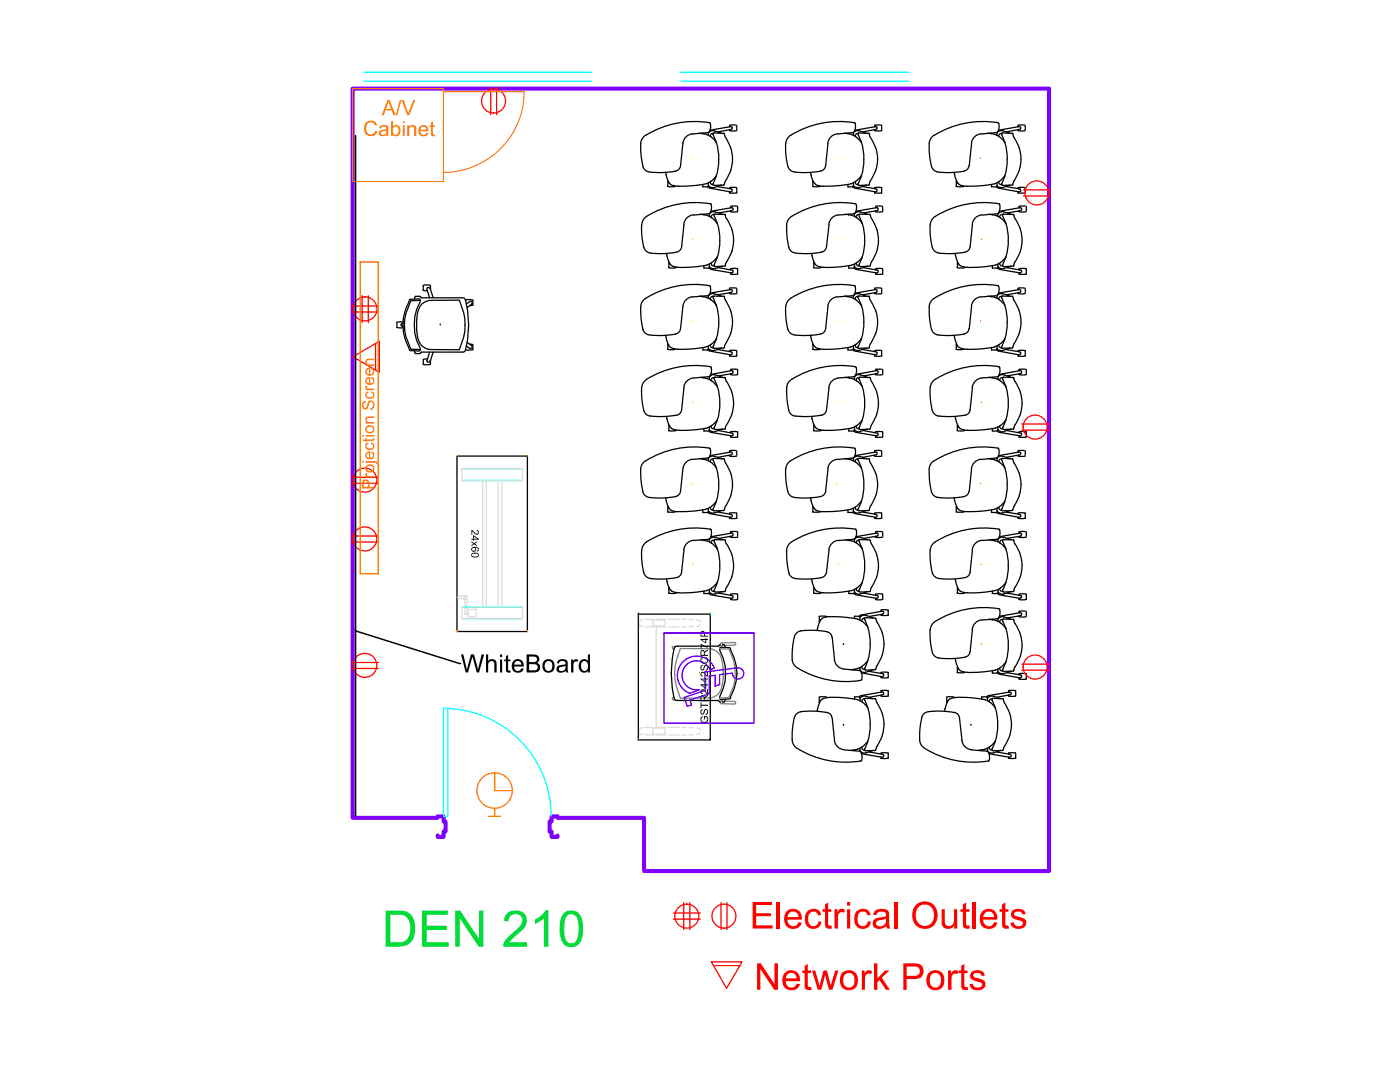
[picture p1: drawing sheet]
<svg xmlns="http://www.w3.org/2000/svg" width="279mm" height="216mm" viewBox="0 0 279 216" stroke-linecap="round" stroke-linejoin="round" font-family="sans-serif">
<!-- layer: _DOOR_WIND -->
<path d="M72.6 16.2h45.5M135.9 16.2h45.5M88.5 141.3a21.5 21.5 0 0 1 21.5 21.6M88.5 141.3v21.6h.9v-21.5" fill="none" stroke="#0ff" stroke-width=".25"/>
<!-- layer: _WALLS -->
<path d="M87.3 166.7v.3h1.2v-1.1h.4v-2h-.4v-1h-1.2v.3h-16.9v-145.5h139v156.1h-80.9v-10.6h-17.2v-.3h-1.2v1h-.4v2h.4v1.1h1.2v-.3" fill="none" stroke="#7f00ff" stroke-width=".8"/>
<!-- layer: AFUCH-P -->
<g fill="none" stroke="#000" stroke-width=".25">
<path d="M128.3 33.2a1.5 1.5 0 0 0 1.3 1.1M132.9 34.4v.5M133 34.9l.5 1.6M133.3 36.2l-.1 1M133.3 37.2h1.4M133.4 36.2h-.1M133.5 36.5l.3 .3M133.8 36.8l.7 .3h.8M134.7 37.2h-.1M134.7 37.1v.1M138.2 26.7a2.1 2.1 0 0 0-1.9 1.9l-.5 4.5a1.48 1.48 0 0 1-1.7 1.2l-2.2 .1-2.3-.1M139.6 26.6a3.7 3.7 0 0 1 3.8 4v1.1"/>
<path d="M140.3 26.6v.1M141.2 37.3l.4 .2 4.3 .8M141.4 36.5v.8h-1.1v-.5M141.4 26.4v.6M141.4 26.4l-3.2 .3M141.4 26.5a1.42 1.42 0 0 1 1.9-.2l.7 .3M141.6 24.5l.1 .1M141.6 24.5a18.5 18.5 0 0 0-13.1 2.7 2.92 2.92 0 0 0-.6 2.8l.4 3.2M141.7 24.6l.1 1.1a.71 .71 0 0 1-.5 .7M141.7 36.3l.2 .4 .5 .1M142.3 36.6l.2 .4M142.3 26.9l.7 1.5"/>
<path d="M142.4 26.6l-.5 .2-.2 .4M142.5 26.5l-.2 .4M142.6 26.5l1.8 .1 .2 .2M143 35.1l-.7 1.5M143.3 37.2l2.7 .5M143.4 31.8v.5a4.3 4.3 0 0 1-1.5 3.9l-.2 .1a11.4 11.4 0 0 1-5 .8h-1.4M144 36.9l-1.1 .4a1.21 1.21 0 0 1-1.5-.3M144.5 36.9l-1.9 .1M144.6 26.8l.2 .7M144.8 36.1l-.4 .8M144.8 27.4a7.4 7.4 0 0 1 1 6.5M145.6 38.5h.1"/>
<path d="M145.6 25.9v.2M145.6 38.3v.2M145.6 37.5v.2M145.6 38.5h1.4M145.6 37.4l1.4 .1M145.6 26.1h1.4M145.9 34l-1.1 2.1M146 37.7l.1 .3-.2 .3M146 25.8l.1-.3-.2-.2-4.2 .7M146 25.8l-2.7 .5M147 25h-1.4v.3M147 25v1.1"/>
<path d="M147 37.5v1M161.8 34.4l.3 1.3 .4 .8M162.2 37.2h1.4M162.2 36.2h.1M162.3 36.2l-.1 1M162.5 36.5l.3 .3M162.7 36.8l.7 .3h.8M163.6 37.2h.1M163.6 37.1v.1M164.8 33.1a1.47 1.47 0 0 1-1.8 1.2l-3 .1a3.1 3.1 0 0 1-2.4-.6l-.4-.6M165.2 28.6l-.4 4.5M167.1 26.7a2.1 2.1 0 0 0-1.9 1.9"/>
<path d="M168.5 26.6a4 4 0 0 1 3.4 1.8M169.2 26.6v.1M170.2 37.3l.4 .2M170.3 26.5a1.42 1.42 0 0 1 1.9-.2l.7 .3M170.3 36.5v.8h-1.1v-.5M170.3 26.4v.6M170.5 24.5a18.4 18.4 0 0 0-13 2.7l-.3 .3a7.5 7.5 0 0 0-.1 5l.1 .7M170.5 24.5l.2 .1M170.6 37.5l4.2 .8M170.7 24.6v1.1l-.3 .7-3.3 .3M170.7 36.3l.1 .4 .5 .1M171.2 36.6l.2 .4"/>
<path d="M171.3 26.6l-.5 .2-.1 .4M171.3 26.9l.9 2.6 .2 2.2M171.4 26.5l-.2 .4M171.5 26.5l1.9 .1M171.9 35.1a4 4 0 0 1-3.5 1.8l-4.2 .2M171.9 35.1l-.6 1.5M172.2 37.2l2.7 .5 .2 .3-.3 .3M172.4 31.8l-.1 1.7-.4 1.6M172.9 36.9l-1.1 .4a1.21 1.21 0 0 1-1.5-.3M173.4 26.6l.1 .2M173.4 36.9l-1.9 .1M173.5 26.8l.1 .4a7.3 7.3 0 0 1 1.2 6.7"/>
<path d="M173.5 36.7l-.1 .2M174.6 26v.1M174.6 38.3v.2h1.3M174.6 25.9v.2M174.6 37.5v.2M174.6 37.5h.1M174.6 37.4h1.3l.1 1.1M174.6 26.1h1.3M174.8 25.3l.3 .2-.2 .3-2.7 .5M174.8 34l-1.3 2.7M174.8 25.3l-4.1 .7M175.9 25h-1.3v.3"/>
<path d="M176 25v1.1M190.4 34.4l.1 .5M190.5 34.9l.6 1.6M190.9 36.2l-.1 1M190.9 36.2h.1M191.1 36.5l.3 .3M191.4 36.8l.7 .3h.8M192.2 37.2h-1.3M192.3 37.1v.1M193.4 33.1a1.21 1.21 0 0 1-1 1M195.8 26.7a2.1 2.1 0 0 0-1.9 1.9l-.5 4.5M197.2 26.6l1.3 .2"/>
<path d="M197.9 26.6v.1M198.5 26.8a3.5 3.5 0 0 1 2.4 3.3l.1 1.6M198.5 36.7a25.5 25.5 0 0 1-5.6 .4M198.8 37.3l.4 .2 4.2 .8M198.9 26.4l-3.1 .3M198.9 26.5a1.42 1.42 0 0 1 2-.2l.7 .3M199 36.5v.8h-1.1v-.5M199 26.4v.6M199.1 24.5l.2 .1M199.1 24.5a18.5 18.5 0 0 0-13 2.7 2.92 2.92 0 0 0-.7 2.8l.3 2.5a1.87 1.87 0 0 0 2.2 1.9h2.3l2.2-.3M199.3 24.6l.1 1.1a.71 .71 0 0 1-.5 .7M199.3 36.3l.2 .4 .5 .1"/>
<path d="M199.9 36.6l.2 .4M200 26.6l-.5 .2-.2 .4M200 26.9l.5 1.5M200.1 26.5l-.2 .4M200.1 26.5l1.9 .1 .2 .2M200.5 35.1l-.5 1.5M200.8 37.2l2.8 .5M201 31.8v.5a4.3 4.3 0 0 1-1.5 3.9l-1 .5M201.6 36.9l-1.1 .4a1.21 1.21 0 0 1-1.6-.3M202 36.9l-1.9 .1M202.1 26.8l.1 .2a8 8 0 0 1 1.2 6.9M203.2 38.5h1.3"/>
<path d="M203.2 37.4h1.4v1.1M203.2 26.1h1.3M203.2 38.3v.2M203.2 25v.3M203.2 25.9v.2M203.2 37.5v.2M203.2 26v.1M203.2 37.5h.1M203.4 34l-1.4 2.9M203.5 37.7l.2 .3-.3 .3M203.5 25.8l.2-.3-.3-.2-4.1 .7M203.6 25.8l-2.8 .5"/>
<path d="M204.5 25h-1.3M204.6 38.5h.1M204.6 25v1.1M81.8 59.7h2v.6a9.7 9.7 0 0 0 0 9.1v.6h-2a10.1 10.1 0 0 1 0-10.3zM82.7 59.7l.2-.6h.8l.4 .3 8.5 .1a10.7 10.7 0 0 1 .9 5.3 10.7 10.7 0 0 1-.9 5.4l-8.5 .1-.4 .3h-.8l-.2-.6M83.9 59.9l-1.9 .1a11 11 0 0 0-1.3 4.8l.3 2.5 1 2.4 1.9 .1M84.5 56.9h1.4M84.5 57.9l.8 .1M84.5 57v1M85.2 57.8l.5 1.6M85.8 57.6a.32 .32 0 0 0-.4-.2 .32 .32 0 0 0-.2 .4M85.9 57.6l.6 1.8"/>
<path d="M85.9 57v.8M92.9 59.9h1.4M92.9 59.9v.1M94.4 59.9v1M128 44.9l.1 2.6 .4 1.9M128.5 49.3a1.78 1.78 0 0 0 2 1.3h2.3l2.2-.3M129.1 43.2a2.1 2.1 0 0 0-1 1.7M133 50.6l.1 .5M133.1 51.1l.6 1.6M133.5 53.4h.1M133.5 52.4h-.1M133.5 53.4h1.3"/>
<path d="M133.5 52.4h.1M133.5 52.4v1M133.7 52.7l.3 .3a9.5 9.5 0 0 0 5 .2l2.1-.3M134.9 53.4h.1M134.9 53.3v.1M136.5 44.8l-.5 4.4a1.21 1.21 0 0 1-1 1.1M138.2 59.2a2.1 2.1 0 0 0-1.9 1.9M138.4 42.9a2.1 2.1 0 0 0-1.9 1.8M139.6 59.1a3.8 3.8 0 0 1 3.8 4 9.4 9.4 0 0 1-.7 4.8l-.8 .8M139.8 42.7l1.3 .3M140.3 59.1v.2M140.5 42.7v.2"/>
<path d="M141.1 43a3.7 3.7 0 0 1 2.5 3.8v1.1M141.4 53.4l.4 .3M141.5 58.8l-.2 .2 .1 .5M141.5 58.9l.3-1.1-.1-.7a17.3 17.3 0 0 0-11.9 1.9 2.61 2.61 0 0 0-1.9 2.9l.1 1.9 .3 1.9M141.5 42.7l-3.1 .2M141.5 53.2a1.12 1.12 0 0 0 1.2 .4M141.6 52.7v.8h-1.1v-.5M141.6 42.7v.5M141.7 40.7a18.5 18.5 0 0 0-12.7 2.5M141.8 40.6l.1 .2M141.8 53.7l4.3 .8M141.9 40.8l.1 1.1-.5 .7"/>
<path d="M141.9 52.5l.2 .4 .4 .2M142.3 59.5l.7 1.4M142.4 59.1l-.5 .2-.2 .4M142.5 59l-.2 .4M142.5 42.8l-.4 .1-.2 .5M142.6 59.1h1.9M142.7 42.3l1.5 .5M142.7 42.7l-.2 .4 .7 1.5M142.7 42.7l2 .1M142.7 42.3a1.12 1.12 0 0 0-1.2 .4M143.2 51.3l-.7 1.5 .2 .4M143.4 53.4l2.7 .5"/>
<path d="M143.6 47.9a5.8 5.8 0 0 1-1 4l-.8 .6-.7 .4M144 59.1l-1.1-.4a1.2 1.2 0 0 0-1.5 .3l-3.2 .3M144.2 53.1l-1.5 .5M144.4 59.1l.4 .9M144.6 42.8l.2 .2M144.7 53.1l-2 .1M144.7 43l.3 .6M144.8 52.9l-.2 .2M144.8 60a7.4 7.4 0 0 1 1 6.5M145 52.2l-.3 .7M145 43.6l1.1 2.1M145.6 58.4v.2h.4h1"/>
<path d="M145.6 57.6v.2M145.8 53.6l.7-.1 .7 .1v1.1M145.8 42.2h.1M145.8 54.4v.3h.4h1M145.8 42.1v.1M145.8 53.7v.1M146 58.3l.1-.3-.2-.2-4.2 .7M146 58.4l-2.7 .4M146 41.4l.3 .3-.2 .3M146 45.7l.4 2.2M146.1 41.4l-4.2 .7M146.1 50.1l-1.1 2.1"/>
<path d="M146.1 53.9l.2 .3-.3 .2M146.1 42l-2.7 .5M146.4 47.9l-.4 2.2M147 57.5h-1.4M147 57.6v1M147.2 41.2h-1.4v.3M147.2 54.6v.1M147.2 41.2v1h-1.4M157.4 49.3a1.79 1.79 0 0 0 2.1 1.3h2.2l2.3-.3M158 43.2a2.27 2.27 0 0 0-1 2.3l.1 2 .3 1.9M162 50.6l.1 .5M162.1 51.1l.1 .4a1.92 1.92 0 0 0 2.2 1.8 22.7 22.7 0 0 0 5.6-.4"/>
<path d="M162.4 53.4h.1M162.4 52.4v1h1.4M162.4 52.4h.1M163.8 53.4h.1M163.8 53.3v.1M167.1 59.2a2.1 2.1 0 0 0-1.9 1.9M167.3 42.9a2.1 2.1 0 0 0-1.9 1.8l-.5 4.6a1.23 1.23 0 0 1-.9 1M168.5 59.1a4 4 0 0 1 3.4 1.8M168.7 42.7l1.3 .3M169.2 59.1v.2M169.4 42.7v.2M170 43a3.8 3.8 0 0 1 2.1 1.6"/>
<path d="M170.3 59v.5M170.4 53.4l.4 .3M170.5 58.8l-.2 .2M170.5 42.7l-3.2 .2M170.5 52.7v.8h-1.1v-.5M170.5 42.7v.5M170.7 57.1v.7l-.3 1.1M170.7 40.6a1.49 1.49 0 0 1-.3 2M170.7 40.7a18.5 18.5 0 0 0-12.7 2.5M170.7 57.1a17.4 17.4 0 0 0-13.2 2.7l-.3 .3a7.5 7.5 0 0 0-.1 5l.1 .6M170.8 53.7l4.2 .8M170.9 52.5l.1 .4 .5 .2"/>
<path d="M171.3 59.1l-.5 .2-.1 .4M171.3 59.5l.6 1.4M171.4 59l-.2 .4M171.4 52.8l.2 .4M171.5 43.1l.6 1.5M171.5 59.1h1.9M171.5 42.8l-.5 .1-.1 .5M171.6 42.7l-.2 .4M171.7 42.3l1.4 .5M171.7 42.7l1.9 .1 .1 .2M171.7 42.3a1.12 1.12 0 0 0-1.2 .4M172.1 44.6l.4 1.6 .1 1.7"/>
<path d="M172.1 51.3a3.8 3.8 0 0 1-2.1 1.6M172.1 51.3l-.6 1.5M172.4 53.4l2.7 .5M172.6 47.9l-.1 1.7-.4 1.7M172.9 59.1l-1.1-.4a1.2 1.2 0 0 0-1.5 .3l-3.2 .3M173.1 53.1l-1.1 .4a1.21 1.21 0 0 1-1.5-.3M173.4 59.1l.1 .2M173.5 59.3l.1 .5a7.4 7.4 0 0 1 1.2 6.7M173.6 53.1l-1.9 .1M173.7 43l.2 .6M173.7 52.9l-.1 .2M173.9 43.6a7.4 7.4 0 0 1 1.4 4.3"/>
<path d="M174.6 58.6h.1M174.6 57.6v.2M174.6 58.4v.2M174.6 57.5h.1M174.6 57.5h1.3M174.6 58.6h1.3M174.7 54.7h.1M174.7 42.2h.1M174.7 53.6h.1M174.7 54.7h1.4M174.7 53.6h1.4M174.7 42.2h1.4"/>
<path d="M174.8 41.2v.3M174.8 42.1v.1M174.8 53.7v.1M174.8 54.4v.3M174.8 57.8l.3 .2-.2 .3M174.8 57.8l-4.1 .7M174.9 58.4l-2.7 .4M175.1 53.9l.2 .3-.3 .2M175.1 42l.2-.3-.3-.3-4.2 .7M175.1 42l-2.7 .5M175.3 47.9a9.2 9.2 0 0 1-1.5 4.8l-.1 .2M176 57.6v1"/>
<path d="M176.1 53.6v.1M176.1 41.2h-1.4M176.1 54.6v.1M176.2 41.2v1M176.2 53.7v1M185.6 44.9l.1 2.6 .4 1.9M186.1 49.3a1.78 1.78 0 0 0 2 1.3h2.3l2.2-.3M186.6 43.2a2.1 2.1 0 0 0-1 1.7M190.6 50.6l.1 .5M190.7 51.1l.6 1.6M191 53.4h.1M191.1 52.4h.1"/>
<path d="M191.1 52.4v1M192.5 53.4h-.1M192.5 53.3l-.4 .2-1-.1M194.1 44.8l-.5 4.4a1.21 1.21 0 0 1-1 1.1M195.8 59.2a2.1 2.1 0 0 0-1.9 1.9M195.9 42.9a2.1 2.1 0 0 0-1.9 1.8M196 42.9l3.2-.2v.5M197.2 59.1l1.3 .2M197.4 42.7a3.7 3.7 0 0 1 3.8 4.1v1.1M197.9 59.1v.2M198 42.7v.2M198.5 59.3a3.5 3.5 0 0 1 2.4 3.3 9.7 9.7 0 0 1-.6 5.3l-.8 .8"/>
<path d="M199 59v.5M199 53.4l.4 .3M199.1 58.8l-.2 .2M199.1 58.9l.3-1.1-.1-.7a17.3 17.3 0 0 0-11.9 1.9 2.61 2.61 0 0 0-2 2.9 9.7 9.7 0 0 0 .8 4.4l1 .5M199.2 52.7v.8h-1.2v-.5M199.3 40.6l.2 .2M199.3 40.7a18.5 18.5 0 0 0-12.6 2.5M199.4 53.7l4.2 .8M199.5 40.8v1.1l-.4 .7M199.5 52.5l.2 .4 .4 .2M200 59.1l-.5 .2-.2 .4M200 59.5l.5 1.4"/>
<path d="M200.1 59l-.2 .4M200.1 42.8l-.4 .1-.2 .5M200.1 59.1h1.9M200.3 42.7l-.2 .4 .7 1.5M200.3 42.7l1.9 .1 .2 .2M200.3 42.3l1.5 .5M200.3 42.3a1.12 1.12 0 0 0-1.1 .4M200.8 51.3l-.7 1.5 .1 .3h2M201 53.4l2.8 .5M201.2 47.9v.6a4.4 4.4 0 0 1-1.5 3.9l-.3 .1a11.4 11.4 0 0 1-4.9 .9l-2.2-.1-.7-.3-.3-.3M201.6 59.1l-1.1-.4a1.2 1.2 0 0 0-1.6 .3l-3.1 .3M201.8 53.1l-1.1 .4a1.21 1.21 0 0 1-1.5-.3"/>
<path d="M202 59.1l.2 .4a8 8 0 0 1 1.2 7M202.3 43l.2 .6M202.4 52.9l-.2 .2M202.5 52.2l-.2 .7M202.6 43.6l1 2.1M203.2 58.6h1.3M203.2 57.6v.2M203.2 58.4v.2M203.2 58.6h.1M203.4 53.6l.7-.1 .7 .2M203.4 42.2h.1M203.4 54.4v.3h.3l1.1-.1"/>
<path d="M203.4 42.1v.1M203.4 53.7v.1M203.4 42.2h1.4M203.5 58.3l.2-.3-.3-.2-4.1 .7M203.6 58.4l-2.8 .4M203.6 45.7l.4 2.2M203.6 50.1l-1 2.1M203.7 53.9l.2 .3-.3 .2M203.7 42l.2-.3-.3-.3-4.1 .7M203.8 42l-2.8 .5M204 47.9l-.4 2.2M204.5 57.5h-1.3"/>
<path d="M204.6 57.6v1M204.8 41.2h-1.4v.3M204.8 41.2v1M204.8 53.7v1M80.3 64.5a.32 .32 0 0 0-.3 .3 .32 .32 0 0 0 .3 .3M80.4 65.2h.1M80.4 64.5h.1M80.4 64.2l-1.2 .1v1l1.2 .1M84.3 60.6l1.2-.6 6.2-.1a11.3 11.3 0 0 1 0 9.9h-5.5a2.75 2.75 0 0 1-2.9-2.5 10.5 10.5 0 0 1 .5-6.2zM84.5 71.7v1h1.4M85.3 71.6l-.8 .1M85.7 70.3l-.5 1.6a.32 .32 0 0 0 .2 .4 .32 .32 0 0 0 .4-.2"/>
<path d="M85.9 71.9v.8M86.5 70.3l-.6 1.8M87.9 64.8h.1M92.9 69.8h1.4M92.9 69.7v.1M93.1 60.6l.6-.4a.32 .32 0 0 1 .5 0 .32 .32 0 0 1-.1 .5l-.9 .7M93.1 69l.6 .5M93.2 68.3l.9 .7M93.7 68.7h.6M94.1 69a.32 .32 0 0 1 .1 .4 .32 .32 0 0 1-.5 .1M94.3 60.9l-.6 .1M94.4 68.8v1"/>
<path d="M128 77.4l.1 2.6 .4 1.9M128.3 65.7a1.5 1.5 0 0 0 1.3 1.1M129.1 75.7a2.1 2.1 0 0 0-1 1.7M132.9 66.9v.5M133 67.4l.5 1.6M133.2 69.7h.1M133.3 68.7v1M133.3 69.7h1.4M133.4 68.7h-.1M133.5 69l.7 .5 1.1 .2M134.7 69.7h-.1M134.7 69.7h.1"/>
<path d="M135.8 65.6a1.46 1.46 0 0 1-1.7 1.2l-2.2 .2-2.3-.2M136.3 61.1l-.5 4.5M136.5 77.3l-.5 4.5M138.4 75.4a2.1 2.1 0 0 0-1.9 1.9M139.8 75.3l1.3 .2M140.5 75.3v.1M140.9 69.2a25.5 25.5 0 0 1-5.6 .5M141.1 75.5a3.7 3.7 0 0 1 2.5 3.8v1.2M141.2 69.8l.4 .2M141.4 69v.8h-1.1v-.5M141.4 69.5a1.12 1.12 0 0 0 1.2 .4M141.5 75.2l-3.1 .2"/>
<path d="M141.6 75.2v.5M141.6 70l4.3 .8M141.7 73.2a18.5 18.5 0 0 0-12.7 2.5M141.7 68.8l.2 .5 .5 .1M141.8 73.2l.1 .1M141.9 68.7l-1 .5M141.9 73.3l.1 1.1-.5 .8M142.3 69.1l.2 .4M142.5 75.3l-.4 .2-.2 .4M142.7 74.8l1.5 .5M142.7 75.2l-.2 .4 .7 1.6M142.7 75.3h2"/>
<path d="M142.7 74.8a1.12 1.12 0 0 0-1.2 .4M143 67.6l-.7 1.5M143.3 69.8l2.7 .4M144 69.4l-1.5 .5M144.6 75.3l.2 .2M144.7 75.5l.3 .6M144.8 68.6l-.4 .8-1.8 .1M145 76.1l1.1 2.1M145.6 70.8v.2M145.6 71h1.4M145.8 73.7v.3M145.8 73.7h.1"/>
<path d="M145.8 73.7h1.4v1l-1 .1h-.4v-.2M145.9 66.5l-1.1 2.1M146 70.2l.1 .3-.2 .3M146 73.9l.3 .3-.2 .3M146 78.3a6.9 6.9 0 0 1 0 4.4M146.1 73.9l-4.2 .8M146.1 74.5l-2.7 .5M147 71h.1M147 70l-1-.1-.4 .1v.2M147 70v1M157.2 65.7a1.5 1.5 0 0 0 1.3 1.1M158 75.7a2.27 2.27 0 0 0-1 2.3l.1 2 .3 1.9"/>
<path d="M161.8 66.9l.3 1.3 .4 .8M162.2 68.7h.1M162.2 68.7v1M162.5 69l.3 .3M162.7 69.3l.7 .3 .8 .1M163.6 69.7h-1.4M163.6 69.7h.1M164.8 65.6a1.47 1.47 0 0 1-1.8 1.2l-2.2 .2-2.3-.2M165.2 61.1l-.4 4.5M165.5 77.3l-.6 4.5M167.3 75.4a2.1 2.1 0 0 0-1.9 1.9M168.7 75.3l1.3 .2"/>
<path d="M169.4 75.3v.1M169.8 69.2a25.5 25.5 0 0 1-5.6 .5M170 75.5a3.5 3.5 0 0 1 2.5 3.3l.1 1.7M170.2 69.8l.4 .2M170.3 69.5a1.12 1.12 0 0 0 1.2 .4M170.3 69v.8h-1.1v-.5M170.5 75.2v.5M170.6 70l4.2 .8M170.7 68.8l.1 .5 .5 .1M170.7 73.2l.2 .1M170.7 73.2a18.5 18.5 0 0 0-12.7 2.5M170.8 68.7l-1 .5"/>
<path d="M170.9 73.3v1.1l-.5 .8M171.2 69.1l.2 .4M171.5 75.6l.6 1.6M171.5 75.3l-.5 .2-.1 .4M171.6 75.2l-.2 .4M171.7 75.3h1.9M171.9 67.6l-1.1 1.1M171.9 60.9a11.8 11.8 0 0 1 0 6.7M171.9 67.6l-.6 1.5M172.2 69.8l2.7 .4M172.9 69.4l-1.4 .5M173.1 75.3l-1.1-.4a1.2 1.2 0 0 0-1.5 .3l-3.2 .2"/>
<path d="M173.4 69.5h-1.9M173.5 69.3l-.1 .1M173.6 75.3l.1 .2M173.7 75.5l1.3 2.7M173.7 68.6l-.2 .6M174.6 71h.1M174.6 70.2v-.2l.3-.1 1 .1 .1 1M174.6 70.8v.2M174.6 71h1.3M174.7 74.7h.1M174.7 73.7h.1M174.7 73.7h1.4"/>
<path d="M174.7 74.8h1.4M174.8 73.7v.3M174.8 74.6v.1M174.8 66.5l-1.1 2.1M174.9 70.2l.2 .3-.3 .3M175 78.3a6.9 6.9 0 0 1 0 4.4M175.1 74.5l.2-.3-.3-.3-4.2 .8M175.1 74.5l-2.7 .5M175.9 71h.1M176.2 73.7v1M185.6 77.4l.1 2.6 .4 1.9M190.4 66.9l.1 .5"/>
<path d="M190.5 67.4l.1 .4a1.92 1.92 0 0 0 2.3 1.9M190.8 69.7h.1M190.9 68.7v1M190.9 69.7h1.3M190.9 68.7h.1M192.3 69.7h.1M192.4 66.7l-3 .3-2.2-.2M193.4 65.6a1.21 1.21 0 0 1-1 1M193.9 61.1l-.5 4.5M194.1 77.3l-.5 4.5M195.9 75.4a2.1 2.1 0 0 0-1.9 1.9M197.4 75.3a3.7 3.7 0 0 1 3.8 4v1.2"/>
<path d="M198 75.3v.1M198.5 69.2a25.5 25.5 0 0 1-5.6 .5M198.8 69.8l.4 .2M198.9 69.5a1.12 1.12 0 0 0 1.2 .4M199 69v.8h-1.1v-.5M199.2 75.2v.5M199.2 75.2l-3.2 .2M199.2 75.2a1.42 1.42 0 0 1 1.9-.2l.7 .3M199.2 70l4.2 .8M199.3 68.8l.2 .5 .5 .1M199.3 73.2l.2 .1M199.3 73.2a18.3 18.3 0 0 0-13 2.7 2.1 2.1 0 0 0-.7 1.5"/>
<path d="M199.5 68.7l-1 .5M199.5 73.3v1.1l-.4 .8M199.9 69.1l.2 .4M200.1 75.3l-.4 .2-.2 .4M200.5 67.6l-.5 1.5M200.8 69.8l2.8 .4M201.6 69.4l-1.5 .5M202.2 75.3l.2 .2M202.2 75.3h-2l-.1 .3 .7 1.6M202.3 75.5l.2 .6M202.4 68.6l-.4 .8-1.9 .1M202.6 76.1l1 2.1"/>
<path d="M203.2 71h1.3M203.2 70.8v.2M203.2 70.2v-.2l.3-.1 1.1 .1v1M203.4 74.6v.2h.3h1.1M203.4 73.7v.3M203.4 73.7h.1M203.4 73.7h1.4M203.4 66.5l-1 2.1M203.5 70.2l.2 .3-.3 .3M203.6 78.3a6.9 6.9 0 0 1 0 4.4M203.7 74.5l.2-.3-.3-.3-4.1 .8M203.8 74.5l-2.8 .5"/>
<path d="M204.8 73.7v1M128.3 98.1a1.5 1.5 0 0 0 1.3 1.1M128.5 81.9a1.71 1.71 0 0 0 2 1.2h2.3l2.2-.3M128.9 91.9a2.27 2.27 0 0 0-1 2.3l.1 2 .3 1.9M132.9 99.3v.5M133 99.8l.5 1.6M133 83.1l.3 1.3 .4 .8M133.5 84.9h-.1M133.5 84.9v1M133.5 84.9h.1M133.7 85.2l.3 .3M134 85.5l.7 .3h.8"/>
<path d="M134.8 85.9l-1.3 .1M134.9 85.9h.1M134.9 85.8v.1M135.8 98a1.46 1.46 0 0 1-1.7 1.2l-2.2 .2-2.3-.1M136 81.8a1.21 1.21 0 0 1-1 1.1M136.3 93.5l-.5 4.5M138.2 91.6a2.1 2.1 0 0 0-1.9 1.9M139.6 91.5l1.3 .2M140.3 91.5v.1M140.9 91.7a3.5 3.5 0 0 1 2.4 3.3 11.9 11.9 0 0 1-.3 5M141.1 85.4a25.5 25.5 0 0 1-5.6 .5M141.4 91.4v.6"/>
<path d="M141.4 91.4l-3.2 .3M141.4 91.5a1.42 1.42 0 0 1 1.9-.2l.7 .2M141.4 86l.4 .2M141.5 91.3l-.2 .1M141.5 91.3l.3-1-.1-.7a17.3 17.3 0 0 0-11.9 1.8l-.9 .5M141.5 85.7a1.12 1.12 0 0 0 1.2 .4M141.6 85.2v.8h-1.1v-.5M141.8 86.3l4.3 .7M141.9 85l.2 .4 .4 .2M142.1 84.9l-1 .5M142.3 91.8l.7 1.6M142.4 91.6l-.5 .1-.2 .4"/>
<path d="M142.5 91.4l-.2 .5M142.5 85.3l.2 .4M142.6 91.5l1.9 .1M143 100l-1.1 1.1M143.2 83.8l-.6 1.5M143.4 85.9l2.7 .5 .2 .3-.3 .2M143.6 80.4a5.8 5.8 0 0 1-1 4l-.5 .5M144.2 85.6l-1.5 .5M144.4 91.5l.4 .9M144.7 85.6l-2 .1M144.8 85.4l-.2 .2M144.8 92.4a7.4 7.4 0 0 1 0 8.6"/>
<path d="M145 84.8l-.3 .7M145.6 90.8v.2l.4 .1 1-.1M145.6 90v.2M145.8 87.2h1.4M145.8 86.9v.3M146 90.7l.1-.3-.2-.2-4.2 .7M146 90.7l-2.7 .6M146.1 82.6l-1.1 2.2M147 89.9l-1.4 .1M147 90v1M147.2 86.1v.1M147.2 86.2l-1-.1-.4 .1v.1"/>
<path d="M147.2 87.2h.1M147.2 86.2v1M157.2 98.1a1.5 1.5 0 0 0 1.3 1.1M157.4 81.9a1.72 1.72 0 0 0 2.1 1.2h2.2l2.3-.3M157.8 91.9a2.72 2.72 0 0 0-1 3l.4 3.2M161.8 99.3v.5M161.9 99.8l.6 1.6M162 83.1l.1 .5M162.1 83.6l.4 1.2 .4 .7M162.4 85.9v.1M162.4 84.9v1h1.4M162.4 84.9h.1"/>
<path d="M163 85.5l.7 .3h.7M163.8 85.9h.1M163.8 85.8v.1M164.8 98a1.47 1.47 0 0 1-1.8 1.2l-2.2 .2-2.3-.1M164.9 81.8a1.21 1.21 0 0 1-.9 1.1M165.2 93.5l-.4 4.5M167.1 91.6a2.1 2.1 0 0 0-1.9 1.9M168.5 91.5l1.3 .2M169.2 91.5v.1M169.8 91.7a3.8 3.8 0 0 1 2.1 1.7M170 85.4a25.5 25.5 0 0 1-5.6 .5M170.3 91.5a1.42 1.42 0 0 1 1.9-.2l.7 .2"/>
<path d="M170.3 91.4v.6M170.4 86l.4 .2M170.5 91.3l-3.4 .4M170.5 85.7a1.12 1.12 0 0 0 1.2 .4M170.5 85.2v.8h-1.1v-.5M170.7 89.6v.7l-.3 1M170.7 89.6a17.6 17.6 0 0 0-12.9 2.3M170.8 86.3l4.2 .7M170.9 85l.1 .4 .5 .2M171 84.9l-1 .5M171.3 91.6l-.5 .1-.1 .4M171.3 91.8a11.3 11.3 0 0 1 .8 7.7l-.2 .5"/>
<path d="M171.4 91.4l-.2 .5M171.4 85.3l.2 .4M171.5 91.5l1.9 .1M171.9 100l-1.1 1.1M172.1 83.8l-.6 1.5M172.4 85.9l2.7 .5M172.6 80.4v.6a4.4 4.4 0 0 1-1.6 3.9M173.1 85.6l-1.4 .5M173.4 91.5l.1 .2M173.5 91.7l.1 .5a7.4 7.4 0 0 1 0 9l-.1 .5M173.7 85.4l-.1 .2-1.9 .1M174.6 91h.1"/>
<path d="M174.6 90v.2M174.6 90.8v.2M174.6 89.9v.1M174.6 89.9h1.3M174.6 91h1.3M174.7 87.2h1.4M174.8 86.2v.1M174.8 86.9v.3M174.8 90.2l.3 .2-.2 .3-2.7 .6M174.8 90.2l-4.1 .7M175 82.6l-1.3 2.9M175.1 86.4l.2 .3-.3 .2"/>
<path d="M176 90v1M176.1 86.1l-1.4 .1M176.2 86.2v1M185.9 98.1a1.5 1.5 0 0 0 1.3 1.1M186.1 81.9a1.71 1.71 0 0 0 2 1.2h2.3l2.2-.3M186.4 91.9a2.27 2.27 0 0 0-1 2.3l.1 2 .4 1.9M190.4 99.3l.1 .5M190.5 99.8l.6 1.6M190.6 83.1l.1 .5M190.7 83.6l.6 1.6M191.1 84.9v1.1M191.1 85.9h1.3"/>
<path d="M191.1 84.9h.1M191.3 85.2l.3 .3M191.6 85.5l.7 .3h.7M192.4 99.1l-3 .3-2.2-.1M192.5 85.9h-.1M192.5 85.8v.1M193.4 98a1.21 1.21 0 0 1-1 1.1M193.6 81.8a1.21 1.21 0 0 1-1 1.1M193.9 93.5l-.5 4.5M195.8 91.6a2.1 2.1 0 0 0-1.9 1.9M197.2 91.5l1.3 .2M197.9 91.5v.1"/>
<path d="M198.5 91.7a3.5 3.5 0 0 1 2.4 3.3 11.9 11.9 0 0 1-.4 5M198.7 85.4a25.5 25.5 0 0 1-5.7 .5M198.9 91.4l-3.1 .3M198.9 91.5a1.42 1.42 0 0 1 2-.2l.7 .2M199 91.4v.6M199 86l.4 .2M199.1 91.3l-.2 .1M199.1 91.3l.3-1-.1-.7a17.3 17.3 0 0 0-11.9 1.8l-.9 .5M199.2 85.2v.8h-1.2v-.5M199.2 85.7a1.12 1.12 0 0 0 1.1 .4M199.4 86.3l4.2 .7M199.5 85l.2 .4 .4 .2"/>
<path d="M199.7 84.9l-1 .5M200 91.6l-.5 .1-.2 .4M200 91.8l.5 1.6M200.1 91.4l-.2 .5M200.1 85.3l.2 .4 1.9-.1 .2-.2M200.1 91.5l1.9 .1M200.5 100l-1 1.1M200.8 83.8l-.7 1.5M201 85.9l2.8 .5M201.2 80.4v.6a4.4 4.4 0 0 1-1.5 3.9M201.8 85.6l-1.5 .5M202 91.5l.2 .5a7.9 7.9 0 0 1 1.1 7.3l-1.3 2.5"/>
<path d="M202.5 84.8l-.2 .7M203.2 91h1.3M203.2 90v.2M203.2 90.8v.2M203.2 91h.1M203.4 87.2h1.4M203.4 86.9v.3M203.5 90.7l.2-.3-.3-.2-4.1 .7M203.6 90.7l-2.8 .6M203.6 82.6l-1 2.2M203.7 86.4l.2 .3-.3 .2M204.5 89.9l-1.3 .1"/>
<path d="M204.6 90v1M204.8 86.1v.1M204.8 86.2l-1.1-.1-.3 .1v.1M204.8 87.2h.1M204.8 86.2v1M128 109.8a11.1 11.1 0 0 0 .8 5.1l1 .5M129.1 108.1a2.1 2.1 0 0 0-1 1.7M133 115.5l.3 1.3 .4 .8M133.2 102.1l.1 .1M133.3 102.1h1.4M133.4 101.1l-.1 1M133.5 118.3l.6 .1h.7"/>
<path d="M133.5 117.3h-.1M133.5 117.3v1M133.5 117.3h.1M133.5 101.4l.3 .3M133.7 117.6l.6 .5 1.2 .2M134.7 102.1l-.1 .1M134.7 102.1h.1M134.9 118.3h.1M135 115.3l-3 .3-2.2-.2M136 114.2a1.21 1.21 0 0 1-1 1M136.5 109.7l-.5 4.5M138.4 107.8a2.1 2.1 0 0 0-1.9 1.9"/>
<path d="M139.8 107.7l1.3 .2M140.5 107.7v.2M140.9 101.6a19.9 19.9 0 0 1-6.7 .3l-.4-.2M141.1 107.9a3.7 3.7 0 0 1 2.5 3.8 8.9 8.9 0 0 1-.7 4.8l-.8 .8M141.1 117.8a25.5 25.5 0 0 1-5.6 .5M141.2 102.2l.4 .2M141.4 101.5v.8h-1.1v-.5M141.4 118.4l.4 .2M141.5 118.1a1.12 1.12 0 0 0 1.2 .4M141.6 117.6v.8h-1.1v-.5M141.6 107.6v.5M141.6 102.5l4.3 .7"/>
<path d="M141.7 101.2l.2 .5 .5 .1M141.8 118.7l4.3 .7M141.9 101.1l-1 .5M141.9 105.7l.1 1.1-.5 .8M141.9 117.4l.2 .5 .4 .1M141.9 105.7a17.6 17.6 0 0 0-12.9 2.4M142.1 117.3l-1 .5M142.3 101.5l.2 .4M142.5 117.7l.2 .4M142.5 107.8l-.4 .1-.2 .5M142.6 108.1l.6 1.4M142.7 107.2l1.5 .5"/>
<path d="M142.7 107.6l-.2 .4M142.7 107.7h2M142.7 107.2a1.12 1.12 0 0 0-1.2 .4l-3.1 .3M143 100.1l-.7 1.4M143.2 116.2l-.6 1.6M143.3 102.2l2.7 .4M143.4 118.3l2.7 .5 .2 .3-.3 .3M144 101.8l-1.1 .4a1.21 1.21 0 0 1-1.5-.3M144.2 118l-1.5 .5M144.5 101.9h-1.9M144.6 107.7l.2 .2M144.7 118.1h-2"/>
<path d="M144.7 107.9l.3 .7M144.8 117.9l-.2 .1M144.8 101l-.4 .8M145 117.2l-.3 .6M145 108.6l1.1 2.1M145.6 103.2v.2h1.4M145.8 106.2v.2M145.8 119.4v.2M146 102.7l.1 .3-.2 .2M146 106.4l.3 .2-.2 .3M146 110.7a6.9 6.9 0 0 1 0 4.4M146.1 106.4l-4.2 .7"/>
<path d="M146.1 115.1l-1.1 2.1M146.1 107l-2.7 .4M147 102.4h.1M147 102.4l-1-.1-.4 .1v.2M147 103.4h.1M147 102.4v1M147.2 118.6h.1M147.2 118.6l-1-.1-.4 .1v.2M147.2 106.1h-1.4M147.2 119.6h.1M147.2 118.6v1h-1.4M147.2 106.2v1h-1h-.4v-.2"/>
<path d="M157.4 114.3a1.5 1.5 0 0 0 1.3 1.1M158 108.1a2.27 2.27 0 0 0-1 2.4l.1 1.9 .3 1.9M162 115.5l.1 .5M162.1 116l.1 .4a1.92 1.92 0 0 0 2.2 1.9M162.2 101.1h.1M162.3 101.1l-.1 1M162.4 118.3h.1M162.4 117.3v1M162.4 117.3h.1M162.4 118.4h1.4M162.5 101.4l.3 .3M163.6 102.1l-1.4 .1"/>
<path d="M163.6 102.1v.1M163.8 118.3h.1M164 115.3l-3 .3-2.3-.2M164.9 114.2a1.21 1.21 0 0 1-.9 1M165.5 109.7l-.6 4.5M167.3 107.8a2.1 2.1 0 0 0-1.9 1.9M168.7 107.7l1.3 .2M169.4 107.7v.2M169.8 101.6a20.1 20.1 0 0 1-6.7 .3l-.4-.2M170 117.8a25.5 25.5 0 0 1-5.6 .5M170 107.9a3.5 3.5 0 0 1 2.5 3.3 9.7 9.7 0 0 1-.6 5.3l-.9 .8M170.2 102.2l.4 .2"/>
<path d="M170.3 101.5v.8h-1.1v-.5M170.4 118.4l.4 .2M170.4 107.6a1.49 1.49 0 0 0 .3-2 18.5 18.5 0 0 0-12.7 2.5M170.5 118.1a1.12 1.12 0 0 0 1.2 .4M170.5 117.6v.8h-1.1v-.5M170.5 107.6v.5M170.6 102.5l4.2 .7M170.7 101.2l.1 .5 .5 .1M170.8 118.7l4.2 .7M170.8 101.1l-1 .5M170.9 117.4l.1 .5 .5 .1M171 117.3l-1 .5"/>
<path d="M171.2 101.5l.2 .4M171.4 117.7l.2 .4M171.5 108.1l.6 1.4M171.5 107.8l-.5 .1-.1 .5M171.6 107.6l-.2 .4M171.7 107.7h1.9l.1 .2M171.9 100.1l-.6 1.4M172.1 116.2l-.6 1.6M172.2 102.2l2.7 .4M172.4 118.3l2.7 .6M172.9 101.8l-1.1 .4a1.21 1.21 0 0 1-1.5-.3M173.1 107.7l-1.1-.4a1.2 1.2 0 0 0-1.5 .3l-3.2 .3"/>
<path d="M173.1 118l-1.4 .5M173.4 101.9h-1.9M173.5 101.7l-.1 .1M173.7 107.9l1.3 2.8M173.7 117.9l-.1 .1-1.9 .1M173.9 117.2l-.2 .6M174.6 103.4h.1M174.6 103.2v.2M174.6 103.4h1.3M174.7 119.6h1.4M174.7 107.2h.1M174.7 106.1h.1"/>
<path d="M174.7 106.1h1.4M174.7 107.2h1.4M174.8 106.2v.2M174.8 107v.2M174.8 118.6v.2M174.8 119.4v.2M174.9 102.7l.2 .3-.3 .2M175 110.7a6.9 6.9 0 0 1 0 4.4M175 115.1l-1.1 2.1M175.1 118.8l.2 .3-.3 .3M175.1 106.9l.2-.3-.3-.2-4.2 .7M175.1 107l-2.7 .4"/>
<path d="M175.9 103.4h.1M175.9 102.4l-1-.1-.3 .1v.2M176 102.4v1M176.1 118.6h.1M176.1 118.6h-1.4M176.1 119.6h.1M176.2 106.2v1M176.2 118.6v1M185.6 109.8a11.1 11.1 0 0 0 .8 5.1l1 .5M190.6 115.5l.1 .5M190.7 116l.6 1.6M190.8 102.1v.1"/>
<path d="M190.9 102.1l1.3 .1M190.9 101.1v1M191.1 117.3l-.1 1M191.1 118.4h1.3M191.1 101.4l.3 .3M191.1 117.3h.1M191.3 117.6l.6 .5 1.1 .2M191.4 101.7l.7 .3 .8 .1M192.3 102.1h.1M192.5 118.3h-.1M192.5 118.3h.1M192.6 115.3l-3 .3-2.3-.2"/>
<path d="M193.6 114.2a1.21 1.21 0 0 1-1 1M194.1 109.7l-.5 4.5M195.9 107.8a2.1 2.1 0 0 0-1.9 1.9M197.4 107.7a3.7 3.7 0 0 1 3.8 4 9.4 9.4 0 0 1-.7 4.8l-.8 .8M198 107.7v.2M198.5 101.6a25.5 25.5 0 0 1-5.6 .5M198.7 117.8a25.5 25.5 0 0 1-5.7 .5M198.8 102.2l.4 .2M199 101.5v.8h-1.1v-.5M199 118.4l.4 .2M199.2 117.6v.8h-1.2v-.5M199.2 107.6v.5"/>
<path d="M199.2 107.6l-3.2 .3M199.2 118.1a1.12 1.12 0 0 0 1.1 .4M199.2 107.6a1.42 1.42 0 0 1 1.9-.2l.7 .3M199.2 102.5l4.2 .7M199.3 101.2l.2 .5 .5 .1M199.3 105.6l.2 .1M199.3 105.6a18.3 18.3 0 0 0-13 2.8 2.1 2.1 0 0 0-.7 1.4M199.4 118.7l4.2 .7M199.5 101.1l-1 .5M199.5 105.7v1.1l-.4 .8M199.5 117.4l.2 .5 .4 .1M199.7 117.3l-1 .5"/>
<path d="M199.9 101.5l.2 .4M200.1 117.7l.2 .4M200.1 107.8l-.4 .1-.2 .5M200.1 108.1l.7 1.4M200.3 107.6l-.2 .4M200.3 107.7h1.9l.2 .2M200.5 100.1l-.5 1.4M200.8 116.2l-.7 1.6M200.8 102.2l2.8 .4M201 118.3l2.8 .6M201.6 101.8l-1.1 .4a1.21 1.21 0 0 1-1.6-.3M201.8 118l-1.5 .5"/>
<path d="M202 101.9h-1.9M202.3 107.9l.2 .7M202.4 117.9l-.2 .1-1.9 .1M202.5 117.2l-.2 .6M202.6 108.6l1 2.1M203.2 103.4h.1M203.2 103.2v.2M203.4 119.6h1.4M203.4 107v.2h.3h1.1M203.4 106.2v.2M203.4 119.4v.2M203.5 102.7l.2 .3-.3 .2"/>
<path d="M203.6 110.7a6.9 6.9 0 0 1 0 4.4M203.6 115.1l-1 2.1M203.7 118.8l.2 .3-.3 .3M203.7 106.9l.2-.3-.3-.2-4.1 .7M203.8 107l-2.8 .4M204.6 102.4l-1.1-.1-.3 .1v.2M204.6 102.4v1h-1.4M204.8 118.6h.1M204.8 118.6l-1.1-.1-.3 .1v.2M204.8 106.1h-1.4M204.8 119.6h.1M204.8 106.2v1"/>
<path d="M204.8 118.6v1M143.7 129.2h1.9a9.8 9.8 0 0 1 0 10.3l-1.7 .1-.3-.3 .1-.3a9.8 9.8 0 0 0 0-9.2zM143.7 128.6l-.3 .3h-8.2l-.4 .1-.2 .2a21 21 0 0 0 0 10.3l.2 .2 .4 .1h8.2l.3 .3M144.2 128.8l.3-.2 .2 .6M144.7 139.5l-.2 .6-.3-.2M159.1 133.2a18.1 18.1 0 0 0 12.8 2.5l.2-.8-.4-1M159.8 125.9l2.3-.1 3 .3M159.8 125.9a1.72 1.72 0 0 0-1.4 1.8 11.3 11.3 0 0 0-.1 4.6l.8 .9M163.2 125.3l-.1 .5M163.5 124.1h.1M164 139.5l-.4 .7-.4 1.2M164 123.4l-.4 .7-.4 1.3"/>
<path d="M164.9 139.1l-.7-.1-.7 .1v1.1M164.9 123h-1.4v1M164.9 123v.1M164.9 139.1v.1M165.1 126.1a1.21 1.21 0 0 1 .9 1M165.5 139.2h-.7l-.7 .3M165.5 123.1h-.7l-.7 .3M165.5 139.1a25.5 25.5 0 0 1 5.7 .5M165.5 123.1a18.3 18.3 0 0 1 6.1 .6 3.3 3.3 0 0 1 2 3.1 9.6 9.6 0 0 1-.6 5.3 4.1 4.1 0 0 1-3.2 1.5M166.1 127.2l.5 4.4M166.5 131.6a2.1 2.1 0 0 0 1.9 1.9l3.2 .3M168.3 128.6h.1"/>
<path d="M170.5 139.5v-.4h1.1v.8M170.5 123.4v-.4h1.1v.7M170.5 133.5v.2M171.1 139.6l1 .5M171.6 133.8l.2 .1M171.6 123.2a1.42 1.42 0 0 1 1.9-.2l.7 .3M171.6 133.7a1.12 1.12 0 0 0 1.2 .4M171.6 133.3v.5M171.9 134.3l4.2 .7 .3-.2-.2-.3M172 133l.1 .5 .5 .1M172.5 133.3l.2 .4M172.6 139.4l-.5 .2-.1 .4"/>
<path d="M172.6 123.4l-.5 .1-.1 .4M172.6 139.7l.6 1.6M172.6 123.6l.6 1.6M172.7 139.3l-.2 .4M172.7 123.2l-.2 .4M172.8 138.9l1.4 .5M172.8 139.3l1.9 .1M172.8 123.3h1.9M172.8 138.9a1.12 1.12 0 0 0-1.2 .4M173.2 131.8l-.6 1.5M173.5 134l2.7 .4M174.2 133.6l-1.4 .5"/>
<path d="M174.7 139.4l.1 .2M174.7 123.3l1.4 2.9M174.8 139.6l.2 .7M175 132.8l-.3 .8-1.9 .1M175.8 121.7v.1M175.8 121.7h1.4M175.8 138.9h1.4M175.8 122.8h1.4M175.8 134.2h1.5M175.9 138.7v.2M175.9 121.8v.2M175.9 122.6v.2"/>
<path d="M175.9 135v.2M175.9 137.9v.2M175.9 122.7v.1M175.9 134.2v.2M176.1 126.3a7.4 7.4 0 0 1-1.1 6.5M176.2 138.6l.2-.3-.3-.2-4.2 .7-.4 .2M176.2 122.5l.2-.3-.3-.3-4.2 .8-.4 .2M176.2 138.6l-2.7 .5M176.2 122.5l-2.7 .5M177.2 137.8h-1.4M177.2 137.8l.1 1.1M177.2 121.7h.1"/>
<path d="M177.3 138.8l-.1 .1M177.3 121.8l-.1 1M177.3 134.2l-.1 1h-1.4M185.6 125.6a11.4 11.4 0 0 0 .8 5.2 2.08 2.08 0 0 0 1.7 .6h2.3l2.2-.3M188.9 139.1v1.1M189.5 139.5l-.5 .7-.4 1.2M190.3 139.1h.1M190.3 139.1l-.7-.1-.7 .1M190.4 139.1v.1M190.6 131.4l.1 .5M190.7 131.9l.6 1.6M190.9 139.1a25.5 25.5 0 0 1 5.7 .5"/>
<path d="M191 139.2h-.8l-.7 .3M191.1 133.2v1M191.1 133.2h.1M191.3 133.5l.3 .3M191.6 133.8l.7 .3h.7M192.5 134.2h-1.4M192.5 134.1v.1M194.1 125.6l-.5 4.5a1.21 1.21 0 0 1-1 1M195.9 139.5v-.4h1.2v.8M195.9 123.7a2.1 2.1 0 0 0-1.9 1.9M196.6 139.6l1 .5M197.4 123.6a3.7 3.7 0 0 1 3.8 4v1.1"/>
<path d="M198 139.7l.6 1.6M198 139.4l-.4 .2-.2 .4M198 123.6v.1M198.2 139.3l-.2 .4M198.2 138.9l1.5 .5M198.2 139.3l1.9 .1M198.2 138.9a1.12 1.12 0 0 0-1.2 .4M199 134.3l.4 .2M199.2 133.5v.8h-1.2v-.5M199.2 123.4v.6M199.2 134a1.12 1.12 0 0 0 1.1 .4M199.3 121.4l.2 .2"/>
<path d="M199.3 121.5a18.3 18.3 0 0 0-13 2.7 2.1 2.1 0 0 0-.7 1.5M199.4 134.5l4.2 .7 .3-.2-.2-.3M199.5 121.6v1.1l-.4 .7M199.5 133.3l.2 .4 .4 .2M200.1 133.6l.2 .4M200.1 139.4l.2 .2M200.1 123.6l-.4 .1-.2 .5M200.1 123.9l.7 1.5M200.2 139.6l.3 .7M200.3 123.5l-.2 .4M200.3 123.5l1.9 .1 .2 .1M200.8 132.1l-.7 1.5"/>
<path d="M201 134.2l2.8 .5M201.2 128.8v.5a4.4 4.4 0 0 1-1.5 3.9l-.3 .2a11.4 11.4 0 0 1-4.9 .8h-1.5M201.3 138.9h1.3M201.3 137.9v.2M201.3 138.7v.2M201.6 138.6l.2-.3-.3-.2-4.2 .7-.4 .2M201.6 138.6l-2.7 .5M201.8 123.6l-1.1-.4a1.2 1.2 0 0 0-1.5 .3l-3.2 .2M201.8 133.9l-1.5 .5M202.2 133.9l-1.9 .1M202.3 123.8l.2 .6M202.4 133.7l-.2 .2"/>
<path d="M202.5 133l-.2 .7M202.6 124.4l1 2.1M202.6 137.8l.1 .1M202.6 137.8h-1.3M202.7 138.8l-.1 .1M202.7 137.9v1M203.4 122.9v.2h.3h1.1M203.4 122v.3M203.4 135.2v.3M203.4 134.4v.2M203.4 134.4h1.4M203.6 126.5l.4 2.2"/>
<path d="M203.6 130.9l-1 2.2M203.7 122.8l.2-.3-.3-.3-4.1 .8M203.8 122.8l-2.8 .5M204 128.8l-.4 2.2M204.8 134.4v.1M204.8 122h-1.4M204.8 135.5l-.7 .1-.7-.1M204.8 122v1M204.8 134.5v1M159.1 149.3a18.4 18.4 0 0 0 12.8 2.5l.1-.1M159.8 142l2.3-.1 3 .3M159.8 142a1.72 1.72 0 0 0-1.4 1.8 11.3 11.3 0 0 0-.1 4.6l.8 .9"/>
<path d="M163.2 141.4l-.1 .5M163.5 140.1v.1M163.5 140.2h.1M165.1 142.2a1.21 1.21 0 0 1 .9 1M166.1 143.3l.5 4.5M166.5 147.7a2.1 2.1 0 0 0 1.9 1.9M168.3 144.7h.1M168.5 149.6l3.1 .3M170.5 149.6v.2M171.6 149.3v.6M171.7 150l.4 1-.1 .7M171.9 150.4l4.2 .7"/>
<path d="M172 149.1l.1 .4 .5 .2M172.1 140.1l1.1 1.1M172.5 149.4l.2 .4M173.2 141.2a11.7 11.7 0 0 1-.6 8.2M173.2 147.9a4 4 0 0 1-3.4 1.8M173.5 150.1l2.7 .4M174.2 149.7l-1.1 .4a1.21 1.21 0 0 1-1.5-.3l.2 .2M174.7 149.8h-1.9M175 140.3a7.4 7.4 0 0 1 1.1 6.4M175.8 151.3h.1M175.8 151.3h1.4M175.8 150.3h1.4"/>
<path d="M175.9 150.3v.2M175.9 151.1v.2M175.9 150.3h.1M176.1 146.8l-1.4 2.9M176.2 150.5l.2 .4-.3 .2M177.2 150.2l.1 .1M177.3 151.3h-.1M177.3 150.3v1M184 143.1a12.4 12.4 0 0 0-.3 5.3l.8 .9M184.5 149.3a18.4 18.4 0 0 0 12.8 2.5l.1-.1M185.2 142a1.5 1.5 0 0 0-1.2 1.2M185.3 142l2.2-.1 3 .3"/>
<path d="M188.6 141.4l-.1 .5M188.9 140.1l.1 .1M189 140.2h.1M190.5 142.2a1.21 1.21 0 0 1 1 1M191.5 143.3l.5 4.5M192 147.7a2.1 2.1 0 0 0 1.9 1.9M193.8 144.7h.1M193.9 149.6l3.1 .3M195.9 149.6v.2M197 149.8l.4 .8v1.1M197.1 149.3v.6M197.4 150.4l4.1 .7"/>
<path d="M197.4 149.1l.2 .4 .4 .2M197.6 140.1l1 1.1M198 149.4l.2 .4M198.6 141.2a11.8 11.8 0 0 1 0 6.7l-.6 1.5M198.6 147.9a4 4 0 0 1-3.4 1.8M198.9 150.1l2.7 .4M199.7 149.7l-1.1 .4a1.21 1.21 0 0 1-1.6-.3M200.1 149.8h-1.9M200.3 149.5l-.2 .2M200.5 140.3a7.4 7.4 0 0 1 1 6.4M201.3 151.3h.1M201.3 150.3h.1"/>
<path d="M201.3 151.3h1.3M201.3 150.3v.2M201.3 151.1v.2M201.5 146.8l-1.3 2.7M201.6 150.5l.2 .4-.3 .2M202.6 150.2l-1.3 .1M202.7 150.3v1"/>
</g>
<g fill="none" stroke="#ff0" stroke-width=".25">
<path d="M138.1 31.7h.1M147 25h.1M147 26v.1M167 31.7h.1M175.9 25h.1M175.9 26v.1M195.7 31.7h.1M204.6 25h.1M204.6 26v.1M138.3 47.8h.1M147 57.5v.1M147 58.5v.1"/>
<path d="M147.2 41.2h.1M147.2 42.2h.1M167.2 47.8h.1M175.9 57.5v.1M175.9 58.5v.1M176.1 41.2h.1M176.1 42.2h.1M195.8 47.8h.1M204.6 57.5v.1M204.6 58.5v.1M204.8 41.2h.1M204.8 42.2h.1"/>
<path d="M138.1 64.2h.1M147.2 73.7h.1M147.2 74.7v.1M167 64.2h.1M176.1 73.7h.1M176.1 74.7v.1M195.7 64.2h.1M204.8 73.7h.1M204.8 74.7v.1M138.1 96.6h.1M138.3 80.3h.1M147 90h.1"/>
<path d="M147 91h.1M167 96.6h.1M167.2 80.3h.1M175.9 90h.1M175.9 91h.1M195.7 96.6h.1M195.8 80.3h.1M204.6 90h.1M204.6 91h.1M138.3 112.8h.1M147.2 106.1v.1M147.2 107.1v.1"/>
<path d="M167.2 112.8h.1M176.1 106.1v.1M176.1 107.1v.1M195.8 112.8h.1M204.8 106.1v.1M204.8 107.1v.1M139.6 134.4h.1M195.8 128.6h.1M204.8 122h.1M204.8 123h.1"/>
</g>
<g fill="none" stroke="#808080" stroke-width=".25">
<path d="M134.4 129.5l.1 .1M134.4 139.1l-.2 .2v.3h.5M134.5 129l.2 .1M134.5 129l-.3 .2 .2 .3M134.5 139.1l-.1 .1M135.8 129.4h5.5a2.68 2.68 0 0 1 2.8 2.5 10.1 10.1 0 0 1-.4 6.2 2.5 2.5 0 0 1-2.4 1.2h-5.5a11.4 11.4 0 0 1 0-9.9zM143.6 129.4l1.9 .1a9.8 9.8 0 0 1 0 9.7l-1.9 .1M144.7 139.9l1.9 .1M146.5 128.2a.28 .28 0 0 1 .3 .2 .28 .28 0 0 1-.2 .3l-1.9 .1M146.6 139.9a.28 .28 0 0 1 .2 .4 .28 .28 0 0 1-.3 .2l-2.5-.1M146.6 128.2l-2.6 .1"/>
<circle cx="144" cy="128.6" r=".28"/>
<circle cx="144" cy="140.1" r=".28"/>
</g>
<!-- layer: AFUFR-P -->
<path d="M127.4 122.5h14.3v25.1h-14.3zM127.4 122.5h.1M141.7 147.6h.1" fill="none" stroke="#000" stroke-width=".25"/>
<g fill="none" stroke="#dcdcdc" stroke-width=".25">
<path d="M127.6 124.5l.1 .4 .7 .1M128.4 123.6l-.7 .2-.1 .3M128.8 123.6h1.7M128.8 125.1h1.8M130.3 123.7h2.3l.2 .6-.1 .6h-2.4zM131 124.9v20.4M131.1 125.1h1.8M132.8 123.6h-1.8M133.4 123.6h2.1M133.5 125.1h1M134.5 125.1h1M136.1 125.1h.9"/>
<path d="M136.1 123.6h.9M137.5 123.6h.9M138.4 125h-.9M139 123.7l.6 .1 .1 .3M139.7 124.5l-.1 .4-.6 .1M127.6 146.1l.1 .3 .7 .2M128.4 145.2l-.7 .2-.1 .3M128.8 146.6l1.8 .1M130.3 145.3h2.3l.2 .6-.1 .6h-2.4zM130.5 145.1l-1.7 .1M131 145.1h1.8M131.1 146.7h1.8"/>
<path d="M133.4 145.1h2.1M133.5 146.7h2M136.1 146.7h.9M136.1 145.1h.9M137.5 145.2h.9M138.4 146.6h-.9M139 145.2l.6 .2 .1 .3M139.7 146.1l-.1 .3-.6 .1"/>
</g>
<!-- layer: AFUFR-3-EDPL -->
<path d="M130.8 145.3h.2" fill="none" stroke="#dcdcdc" stroke-width=".25"/>
<!-- layer: AFUFR-P -->
<path d="M141.7 122.5h.1M127.4 147.6h.1" fill="none" stroke="#0f0" stroke-width=".25"/>
<!-- layer: AFUFR-P-TD -->
<g fill="#000">
<path d="M139.8 128.5l.9 .4 .6 .1v.2l-.7-.1-.6-.4v.7h-.2zM139.9 131.3l.3-.2 .1 .2-.3 .2-.1 .2 .1 .3 .3 .2h.5l.4-.3-.1-.4-.3-.2v-.2l.2 .1 .3 .4-.1 .6-.5 .2-.6-.1-.3-.5zM139.8 132.9l.4-.2v.2l-.2 .2a.27 .27 0 0 0 .1 .5 .27 .27 0 0 0 .3-.3l.2-.6h.5l.2 .3v.4l-.2 .4h-.3v-.1l.3-.2v-.5a.26 .26 0 0 0-.3-.1 .26 .26 0 0 0-.2 .3v.2a.43 .43 0 0 1-.6 .3 .43 .43 0 0 1-.2-.7zM139.9 137.6h.5l.7 .6v-.7h.2v1l-.3-.1-.5-.6a.29 .29 0 0 0-.5 .1 .29 .29 0 0 0 .3 .4l-.1 .2-.3-.2-.1-.5zM139.9 134.2l.4-.1 .8 .7v-.7h.2v.9l-.4-.1-.6-.6a.28 .28 0 0 0-.3 .2 .28 .28 0 0 0 .3 .3l-.1 .2-.3-.1zM139.8 143.2l.4-.3 .1 .2-.3 .2v.4l.2 .3 .4 .1 .4-.2 .2-.5-.2-.3h-.3v.4h-.2v-.6h.6l.2 .4-.1 .7-.4 .3-.7-.1-.3-.4zM139.8 141.7l.4-.2v.2a.32 .32 0 0 0-.3 .4 .32 .32 0 0 0 .4 .3l.2-.7 .3-.2 .4 .1 .1 .2-.1 .6-.4 .2 .3-.4a.3 .3 0 0 0-.2-.5 .3 .3 0 0 0-.3 .4l-.2 .5h-.3l-.3-.3zM139.8 140.2h.2v.4h1.3v.2h-1.3v.5h-.2z"/>
<path d="M139.9 138.9l.5-.1 .2 .3 .7-.5v.2l-.7 .5v.4h.7v.2h-1.5zM140 139v.7h.5v-.5a.27 .27 0 0 0-.2-.3 .27 .27 0 0 0-.3 .1z"/>
<path d="M139.8 136.6h1v-.3h.1v.3h.4v.2h-.4v.6h-.1l-1-.7zM140.1 136.8l.7 .4v-.4z"/>
<path d="M139.8 135.4h1v-.2h.1v.2h.4v.2h-.4v.6h-.1zM140.1 135.6l.7 .4v-.4z"/>
<path d="M139.8 129.9l.3-.2a.4 .4 0 0 1 .5 .4l.7-.5v.2l-.7 .5v.4h.7v.2h-1.5zM140 129.9v.8h.5v-.6a.27 .27 0 0 0-.2-.2 .27 .27 0 0 0-.3 0z"/>
<path d="M139.8 127.5h1v-.2h.1v.2h.4v.2h-.4v.6h-.1l-1-.6zM140.1 127.7l.7 .5v-.5z"/>
<path d="M139.8 126.1l.4-.2 .3 .1 .2 .2v.7h.6v.1h-1.5zM140.1 126.1l-.1 .2v.6h.5l-.1-.8z"/>
</g>
<!-- layer: AFUTL-P -->
<path d="M91.2 91h14.1v35h-14.1z" fill="none" stroke="#000" stroke-width=".25"/>
<g fill="none" stroke="#dcdcdc" stroke-width=".25">
<path d="M92.2 93.5h12.1v2.4h-12.1zM96.3 95.9v25.2M97 95.9v25.2M99.4 95.9v25.2M100.2 95.9v25.2M91.4 119.1v.2M91.4 119.3l.1 .1M91.5 118.9l-.1 .1M91.5 118.9h1.2l.1 .2v-.2h.4v3.3h.2M91.5 119.5h1.2l.1-.2v3.3M92.7 119.1v.2M92.8 119.1v.2"/>
<path d="M92.8 121.1h-.6v2.4h12.1v-2.4h-11.1M93.2 122.2v.2M93.4 121.6h1.6v1.4h-1.6zM93.4 122.4h-.2v.2h-.3"/>
</g>
<!-- layer: AFUTL-3-BSPT -->
<path d="M92.3 93.5h11.9M92.3 95.9h11.9zM92.3 123.5h11.9M92.3 121.1h11.9z" fill="none" stroke="#0ff" stroke-width=".25"/>
<!-- layer: AFUTL-P -->
<path d="M91.2 91h.1M105.3 91h.1M91.2 126h.1M105.3 126h.1" fill="none" stroke="#ff0" stroke-width=".25"/>
<!-- layer: AFUTL-P-TN -->
<g fill="#000">
<path d="M94.1 108l.5 .4 .5-.4v.3l-.3 .2 .3 .3v.2l-.5-.4-.5 .4v-.2l.4-.3-.4-.3zM94.1 105.7l.3 .1 .7 .7a.3 .3 0 0 0 .3-.3 .3 .3 0 0 0-.3-.3v-.2l.5 .3-.2 .7h-.5l-.7-.7v.7h-.1z"/>
<path d="M94.4 106.8l1.2 .7v.2h-1v.2h-.2v-.2h-.3v-.2h.3zM94.6 107v.5h.7z"/>
<path d="M94.1 110.5l.3-.2h.6l.6 .3v.3l-.3 .3h-.8l-.3-.1a.41 .41 0 0 1-.1-.6zM94.3 110.5a.43 .43 0 0 0 .1 .5 .43 .43 0 0 0 .6 .1l.1-.1a.3 .3 0 0 0 .3-.3 .3 .3 0 0 0-.4-.2z"/>
<path d="M94.1 109.4l.3-.3h.7l.5 .4a.38 .38 0 0 1-.4 .6v-.2a.31 .31 0 0 0 .2-.4 .31 .31 0 0 0-.4-.2h-.2l.3 .3-.1 .2-.3 .3h-.4l-.2-.3zM94.2 109.4v.1a.29 .29 0 0 0 .2 .4 .29 .29 0 0 0 .4-.2 .29 .29 0 0 0-.2-.4z"/>
</g>
<!-- layer: _AV_ELEC -->
<g fill="none" stroke="#f00" stroke-width=".25">
<path d="M134.4 183.4h5.4M134.4 182.2h5.4M136.5 180.1v5.4M137.7 180.1v5.4M143.9 180.1v5.4M145.1 180.1v5.4"/>
<circle cx="137.1" cy="182.8" r="2.39"/>
<circle cx="144.5" cy="182.8" r="2.39"/>
</g>
<g fill="#f00">
<path d="M150.2 180h3.9v.6h-3.2v1.6h3v.6h-3v1.8h3.3v.7h-4z"/>
<path d="M155 180h.7v5.3h-.7z"/>
<path d="M161 181.9l.4-.3 .5-.2h.9l.5 .2 .5 .6 .1 .4h-.6a1.02 1.02 0 0 0-1.3-.7 1.02 1.02 0 0 0-.7 1.3v.6l.2 .6a1.01 1.01 0 0 0 1.1 .4 1.01 1.01 0 0 0 .7-1l.7 .1-.3 .7-.5 .6-1 .2-1-.4-.4-.5-.2-.7 .1-1.1z"/>
<path d="M164.6 180.5l.7-.4v1.3h.6v.5h-.6v2.6l.2 .2h.4l.1 .5-.3 .1a.89 .89 0 0 1-.9-.2 .89 .89 0 0 1-.2-1v-2.2h-.5v-.5h.5z"/>
<path d="M166.6 181.4h.5v.6a.92 .92 0 0 1 1.5-.4l-.2 .5a.84 .84 0 0 0-1 .2 .84 .84 0 0 0-.2 .9v2.1h-.6z"/>
<path d="M170.9 181.9l.4-.3 .5-.2h.9l.5 .2 .5 .6 .1 .4h-.7a1.01 1.01 0 0 0-1.2-.7 1.01 1.01 0 0 0-.7 1.2v.7l.2 .7a.98 .98 0 0 0 1.1 .3 .98 .98 0 0 0 .7-1l.6 .1-.2 .7-.5 .6-1 .2-1-.4-.3-.4-.3-.8v-1.1z"/>
<path d="M178.4 180h.7v5.3h-.7z"/>
<path d="M187.9 181.4h.7v2.4a.93 .93 0 0 0 1 1 .93 .93 0 0 0 .8-1.2v-2.2h.6v3.9h-.6v-.6l-.6 .6h-.7a1.25 1.25 0 0 1-1.2-1.5z"/>
<path d="M192.2 180.5l.6-.4v1.3h.7v.5h-.7v2.4l.2 .4h.5l.1 .5-.3 .1a.9 .9 0 0 1-1-.2 .9 .9 0 0 1-.1-1v-2.2h-.5v-.5h.5z"/>
<path d="M194.1 180h.6v5.3h-.6z"/>
<path d="M200 180.5l.6-.4v1.3h.7v.5h-.7v2.4a.42 .42 0 0 0 .7 .4l.1 .5-.3 .1a.89 .89 0 0 1-.9-.2 .89 .89 0 0 1-.2-1v-2.2h-.5v-.5h.5z"/>
<path d="M202 181.7l.9-.4 .9 .1a1.02 1.02 0 0 1 .9 1l-.6 .1a.94 .94 0 0 0-.8-.6 .94 .94 0 0 0-.9 .5 1.59 1.59 0 0 0 1.4 .7l.3 .1a1.12 1.12 0 0 1 .7 1.3 1.12 1.12 0 0 1-1.3 .8h-.9l-.7-.5-.3-.7 .7-.1a1.01 1.01 0 0 0 .9 .8 1.01 1.01 0 0 0 1-.6 1.81 1.81 0 0 0-1.5-.7l-.3-.2a1 1 0 0 1-.4-1.6z"/>
<path d="M156.9 181.9l.6-.4 1.1-.2 .8 .4 .5 .7 .1 1.1h-2.8l.2 .8 .6 .5a1.04 1.04 0 0 0 1.3-.8l.7 .2-.3 .5-.6 .5-1.3 .1-.6-.3-.6-.7-.1-.7 .1-1zM157.6 182.1l-.3 .4-.1 .5h2.1a1.03 1.03 0 0 0-.5-1 1.03 1.03 0 0 0-1.2 .1z"/>
<path d="M169.1 180h.6v.7h-.6zM169.1 181.4h.6v3.9h-.6z"/>
<path d="M174.5 181.9l.9-.5h1.2a1.14 1.14 0 0 1 .9 1.4v1.8l.2 .7h-.7l-.1-.5-1 .5-.6 .1-.6-.2a1.16 1.16 0 0 1-.4-1.4 1.16 1.16 0 0 1 1.3-.7l.5-.1a.52 .52 0 0 0 .7-.6 1.07 1.07 0 0 0-1-.5 1.07 1.07 0 0 0-.9 .7l-.6-.1zM175 183.8a.64 .64 0 0 0 0 .9 .64 .64 0 0 0 .8 .1l.4-.1a1.09 1.09 0 0 0 .6-1.1v-.3z"/>
<path d="M182.7 180.7l.9-.7 .8-.1 1.2 .2 .9 .6 .5 .9 .1 1.3-.2 1-.6 .9-1 .5-.9 .1-.9-.2-.8-.6-.4-.6-.3-1 .2-1.5zM183.4 180.8l-.3 .4-.3 .8v1l.2 .8 .3 .4 .7 .5 .7 .1 .9-.3 .6-.7 .2-.6v-1.1l-.3-.8-.5-.5-.7-.3h-.7z"/>
<path d="M196.1 181.8l.8-.4 .7-.1 1 .5 .4 .8 .1 .9h-2.9l.2 .8 .6 .5a1.1 1.1 0 0 0 1.4-.8l.6 .2-.2 .5-.5 .5-1.1 .2-1-.4-.6-.8-.1-.7 .2-1.1zM196.7 182.1l-.3 .3-.2 .6h2.2l-.1-.2a1.01 1.01 0 0 0-.6-.9 1.01 1.01 0 0 0-1 .2z"/>
</g>
<path d="M142 191.9h6.1l-3.1 5.3zM142.4 192.7h5.3" fill="none" stroke="#f00" stroke-width=".25"/>
<g fill="#f00">
<path d="M151.1 192.2h.7l2.8 4.2v-4.2h.7v5.3h-.8l-2.8-4.1v4.1h-.6z"/>
<path d="M160.6 192.7l.6-.4v1.4h.7v.5h-.7v2.5l.3 .3 .4-.1 .1 .6-.3 .1a.89 .89 0 0 1-.9-.3 .89 .89 0 0 1-.2-.9v-2.2h-.5v-.5h.5z"/>
<path d="M162.1 193.7h.6l.8 3 .9-3h.6l.8 2.9 .9-2.9h.6l-1.2 3.8h-.6l-.8-3-.8 3h-.7z"/>
<path d="M172 193.7h.6v.5a.9 .9 0 0 1 1.4-.4l-.2 .6a.78 .78 0 0 0-.9 0 .78 .78 0 0 0-.3 .8v2.3h-.6z"/>
<path d="M174.4 192.2h.7v3l1.5-1.5h.9l-1.5 1.4 1.6 2.4h-.8l-1.3-1.9-.4 .4v1.5h-.7z"/>
<path d="M189.2 193.7h.6v.6l.1-.2a.91 .91 0 0 1 1.4-.3l-.2 .6a.76 .76 0 0 0-.9 0 .76 .76 0 0 0-.3 .8v2.3h-.7z"/>
<path d="M191.8 192.7l.7-.4v1.4h.6v.5h-.6v2.2a.42 .42 0 0 0 .1 .5 .42 .42 0 0 0 .5 0l.1 .6-.2 .1a.89 .89 0 0 1-1-.3 .89 .89 0 0 1-.2-.9v-2.2h-.5v-.5h.5z"/>
<path d="M193.8 194l.8-.4 1.1 .1a1.06 1.06 0 0 1 .8 1l-.6 .1a.88 .88 0 0 0-.8-.7 .88 .88 0 0 0-.9 .5 1.68 1.68 0 0 0 1.5 .8l.4 .1a1.14 1.14 0 0 1 .5 1.4 1.14 1.14 0 0 1-1.3 .7l-.9-.1-.5-.3-.4-.8 .7-.1a.99 .99 0 0 0 .8 .8 .99 .99 0 0 0 1-.6 1.36 1.36 0 0 0-1.3-.7l-.5-.2a1.05 1.05 0 0 1-.4-1.6z"/>
<path d="M156.5 194.3l.8-.6h1.2l.8 .6 .3 .6 .1 .9h-2.9l.2 .7a1.08 1.08 0 0 0 1.1 .5 1.08 1.08 0 0 0 .9-.7l.7 .1-.3 .5-.6 .5-1.1 .2-.8-.3-.5-.6-.3-.7v-.8zM157.2 194.4l-.3 .4v.4h2.1a1.07 1.07 0 0 0-.6-1 1.07 1.07 0 0 0-1.2 .2z"/>
<path d="M168 194.2l.8-.5 .5-.1 .8 .1 .6 .4 .4 .7 .1 1.1-.2 .7-.5 .7-.6 .3h-.8l-.6-.2-.5-.4-.4-1.1 .1-1.1zM168.8 194.3l-.3 .4-.2 .5v.7l.2 .7a1.17 1.17 0 0 0 1.5 .3 1.17 1.17 0 0 0 .5-1.4l-.3-1a1.09 1.09 0 0 0-1.4-.2z"/>
<path d="M180.3 192.2l3 .1 .8 .6 .2 .5-.2 1.2-.5 .5-.8 .3h-1.9v2.1h-.6zM180.9 192.9v1.8h2a.95 .95 0 0 0 .7-1.2 .95 .95 0 0 0-1.3-.6z"/>
<path d="M185.3 194.2l.8-.5 .5-.1 .8 .1 .6 .4 .4 .6 .1 1-.2 .9-.5 .7-.7 .3h-.7l-.6-.2-.5-.4-.4-1v-1zM185.9 194.4l-.3 .7v.9l.2 .6a1.15 1.15 0 0 0 1.5 .3 1.15 1.15 0 0 0 .5-1.3l-.2-1a1.17 1.17 0 0 0-1.7-.2z"/>
</g>
<!-- layer: _MISC_FIXED -->
<g fill="#ff7f00">
<path d="M79.8 19.9h.3l-.8 3.1h-.3z"/>
<path d="M80.2 20h.4l.9 2.6 1-2.6h.4l-1.2 3h-.4z"/>
<path d="M73 24.5l.6-.4h.7l.7 .4 .2 .5h-.3l-.5-.5h-.9l-.4 .5-.1 .6 .3 .9 .5 .3 .7-.1 .4-.6 .4 .1-.5 .8-.5 .2h-.5l-.8-.5-.3-.8v-.6z"/>
<path d="M81.3 25h.3v.3l.5-.3h.5l.3 .2 .2 .3v1.7h-.4v-1.3a.53 .53 0 0 0-.6-.6 .53 .53 0 0 0-.4 .7v1.2h-.4z"/>
<path d="M86 24.5l.4-.3v.8h.4v.3h-.4v1.4l.1 .2h.3v.3h-.3a.47 .47 0 0 1-.4-.2 .47 .47 0 0 1-.1-.5v-1.2h-.3v-.3h.3z"/>
<path d="M77.3 20h.4l1.3 3h-.5l-.3-1h-1.3l-.3 1h-.4zM77.5 20.3l-.5 1.4h1z"/>
<path d="M75.9 25.1l.4-.2h.6l.5 .3 .2 1.9h-.4l-.1-.2-.5 .3h-.5l-.4-.3v-.7l.3-.2 .6-.1a.36 .36 0 0 0 .5-.4 .36 .36 0 0 0-.5-.3l-.3 .1-.3 .3h-.3zM76.1 26.3a.41 .41 0 0 0 .1 .5 .41 .41 0 0 0 .5 0l.4-.3a.24 .24 0 0 0 0-.3 .24 .24 0 0 0-.3-.1z"/>
<path d="M78.1 24.2h.3v1l.4-.3h.4l.6 .5 .1 1.1-.2 .3-.4 .4-.7-.1-.2-.2v.2h-.4zM78.6 25.4l-.2 .7 .1 .6 .3 .2h.3l.4-.3v-1a.57 .57 0 0 0-.9-.2z"/>
<path d="M80.4 24.2h.3v.4h-.3zM80.4 25h.3v2.2h-.3z"/>
<path d="M83.8 25.2l.5-.2h.5l.5 .3 .2 .4v.5h-1.6l.1 .4 .3 .3 .6-.1 .2-.3h.4l-.4 .6-.8 .1-.6-.3-.2-1zM84.2 25.3l-.3 .6h1.2l-.3-.6z"/>
</g>
<!-- layer: _DIMS -->
<g fill="#00dd37">
<path d="M84.2 181.7h5.2v.8h-4.3v2.2h4v.9h-4v2.4h4.4v.9h-5.3z"/>
<path d="M90.9 181.7h.9l3.8 5.6v-5.6h.9v7.2h-1l-3.7-5.7v5.7h-.9z"/>
<path d="M101.1 182.3h.1a2.31 2.31 0 0 1 2.5-.6 2.31 2.31 0 0 1 1.5 2.1l-.2 .8-.5 .6-2.8 2.8h3.5v.9h-4.8l.1-.7 .4-.7 2.9-2.7a1.38 1.38 0 0 0-.4-2.4 1.38 1.38 0 0 0-1.9 1.4h-.9l.1-.8z"/>
<path d="M106.8 183.5l1.2-.8 .9-1.1h.5v7.3h-.8v-5.7l-1.8 1.1z"/>
<path d="M76.9 181.7l3.7 .1 1.1 .4 .6 .7 .5 1.4 .1 1.6-.5 1.5-.8 1-1.4 .4-3.3 .1zM77.9 182.5v5.5h2.1a2.14 2.14 0 0 0 1.9-2.4l-.1-1.3-.3-.9a2.1 2.1 0 0 0-2.1-.9z"/>
<path d="M112.5 182.3a2.15 2.15 0 0 1 2.4-.5 2.15 2.15 0 0 1 1.3 2l.1 2.4-.4 1.7-.6 .7-.6 .3h-1.3a2.88 2.88 0 0 1-1.7-2.9l.1-2.3zM113.3 182.6l-.5 .8-.2 1v1.3l.1 1.4a1.3 1.3 0 0 0 1.5 1.1 1.3 1.3 0 0 0 1.1-1.4l.2-2.2-.2-1.1a1.31 1.31 0 0 0-2-.9z"/>
</g>
<!-- layer: _AV_ELEC -->
<g fill="none" stroke="#f00" stroke-width=".25">
<path d="M97.9 17.5v5.4M99.1 17.5v5.4M204.3 37.9h5.3M204.3 39.1h5.3M72.3 59v5.4M73.5 59v5.4M70.2 62.3h5.4M70.2 61.1h5.4M70.4 71.2l5.3-3.1v6.2zM74.9 68.6v5.2M70.1 95.2h5.4M70.1 96.4h5.4"/>
<path d="M203.9 84.6h5.4M203.9 85.8h5.4M70.1 107h5.4M70.1 108.1h5.4M70.1 132.2h5.4M70.1 133.4h5.4M203.9 132.5h5.4M203.9 133.7h5.4"/>
<circle cx="98.5" cy="20.2" r="2.39"/>
<circle cx="206.9" cy="38.5" r="2.39"/>
<circle cx="72.8" cy="61.6" r="2.39"/>
<circle cx="72.8" cy="95.8" r="2.39"/>
<circle cx="206.6" cy="85.2" r="2.39"/>
<circle cx="72.8" cy="107.5" r="2.39"/>
<circle cx="72.8" cy="132.8" r="2.39"/>
<circle cx="206.6" cy="133.1" r="2.39"/>
</g>
<!-- layer: _MISC_FIXED -->
<path d="M71.9 52.3h3.6v62.2h-3.6z" fill="none" stroke="#ff7f00" stroke-width=".3"/>
<g fill="#ff7f00">
<path d="M73 94.4h.3v.5l1.4 .1v.3h-1.7v-.3h.2a.4 .4 0 0 1-.2-.6z"/>
<path d="M73 88.5l.5-.2v.3l-.4 .4 .3 .4 .7 .1 .4-.4a.44 .44 0 0 0-.4-.5v-.3l.5 .3 .1 .7-.3 .4-.7 .1-.4-.1-.3-.3-.1-.6z"/>
<path d="M72.3 87.7h.7v-.3h.2v.3h1.1l.1-.3h.2a.42 .42 0 0 1 0 .4 .42 .42 0 0 1-.4 .2h-1v.2h-.2v-.2h-.5z"/>
<path d="M73 83.3l.4-.2h1.3v.3h-1.2a.44 .44 0 0 0-.3 .5 .44 .44 0 0 0 .5 .3h1v.3h-1.7v-.3h.2l-.3-.3z"/>
<path d="M72.4 80.3l.6-.3v.2l-.4 .2-.1 .5a.39 .39 0 0 0 .4 .5 .39 .39 0 0 0 .4-.6l.1-.5 .3-.3 .3-.1 .5 .2 .2 .6v.4l-.3 .5-.3 .2h-.2v-.3l.4-.2 .1-.7a.39 .39 0 0 0-.5-.4 .39 .39 0 0 0-.3 .5l-.3 .8-.6 .2-.3-.3-.2-.3z"/>
<path d="M73 78.3l.5-.2v.3l-.3 .1-.1 .2 .1 .4 .3 .2h.6l.4-.4-.1-.4-.3-.2v-.2h.1l.4 .3 .1 .7-.3 .4h-1l-.5-.5z"/>
<path d="M73 76.9l.3 .1a.4 .4 0 0 0 0 .4 .4 .4 0 0 0 .5 .1h.9v.3h-1.7v-.2l.2-.1a.38 .38 0 0 1-.2-.6z"/>
<path d="M73 71.7l.4-.1h1.3v.3h-1.2a.44 .44 0 0 0-.3 .5 .44 .44 0 0 0 .5 .3h1v.3h-1.7v-.3h.2l-.3-.3z"/>
<path d="M72.4 95.9l.4-.2 .7 .1 .2 .6v.7h1v.4h-2.4zM72.7 96.1l-.1 1h.8l-.1-1-.3-.1z"/>
<path d="M73.1 92.9l.5-.2 .8 .1 .3 .4v.6l-.2 .3-.4 .2-.9-.2-.3-.4zM73.3 93.1l-.2 .4 .2 .4 .8 .1 .3-.3a.63 .63 0 0 0-.3-.7 .63 .63 0 0 0-.8 .1z"/>
<path d="M72.3 92h.3v.3h-.3zM73 92l2.2 .1 .2 .2v.4l-.3-.1-.1-.3h-2z"/>
<path d="M73 90.4l.3-.2 .6-.1v1.3l.3-.1 .2-.3a.48 .48 0 0 0-.3-.6v-.3l.5 .2 .1 .8-.2 .3-.5 .3-.7-.1-.3-.3-.1-.2zM73.3 90.5l-.1 .2a.47 .47 0 0 0 .4 .6v-.9z"/>
<path d="M72.3 86.8h.3v.3h-.3zM73 86.8h1.7v.3h-1.7z"/>
<path d="M73 85.2l.5-.3 .9 .1 .3 .4-.1 .6-.5 .5-.9-.2-.3-.4zM73.3 85.3l-.2 .3 .2 .4 .3 .2 .5-.1a.58 .58 0 0 0 .2-.8 .58 .58 0 0 0-.9-.1z"/>
<path d="M73 75.5l.3-.2 .6-.1v1.3l.3-.1 .2-.3a.48 .48 0 0 0-.3-.6v-.3l.5 .3 .1 .8-.2 .3-.5 .2-.7-.1-.3-.2-.1-.3zM73.3 75.6l-.1 .2a.47 .47 0 0 0 .4 .7v-1z"/>
<path d="M73 73.6l.3-.2 .6-.1v1.4l.3-.1 .2-.3a.48 .48 0 0 0-.3-.7v-.3l.5 .3 .1 .8-.2 .3-.5 .3-.6-.1-.4-.3-.1-.2zM73.3 73.7l-.1 .3a.47 .47 0 0 0 .4 .6v-1z"/>
</g>
<!-- layer: _CLFUR -->
<path d="M71 27.1v135.7M71.1 125.9l20.8 6.5" fill="none" stroke="#000" stroke-width=".3"/>
<g fill="#000">
<path d="M92 130.6h.5l.7 3.1 .8-3.1h.6l.8 3.1 .7-3.1h.5l-1 3.6h-.5l-.8-3.2-.9 3.2h-.5zM97 130.6h.4v1.3l.4-.3 .6-.1 .6 .4 .1 2.3h-.4v-1.7a.63 .63 0 0 0-.8-.6 .63 .63 0 0 0-.5 .8v1.5h-.4zM101 130.9l.4-.2v.9h.5v.3h-.5v1.8l.5 .1v.4h-.6a.59 .59 0 0 1-.3-.8v-1.5h-.4v-.3h.4zM114 131.6h.4v.4l.3-.4h.5l.2 .1-.2 .4a.6 .6 0 0 0-.6 .1 .6 .6 0 0 0-.2 .6v1.4h-.4z"/>
<path d="M99.8 130.6h.4v.5h-.4zM99.8 131.6h.4v2.6h-.4z"/>
<path d="M102.4 131.9l.8-.4 .6 .1 .4 .3 .3 .5v.6h-1.9l.1 .5 .6 .4 .6-.2 .2-.4 .4 .1-.3 .6-.5 .2h-.6l-.7-.4-.3-1.1zM102.8 132.1l-.2 .5h1.5l-.2-.4-.3-.3h-.5z"/>
<path d="M105.1 130.6h1.8l.6 .4 .1 .7-.4 .6 .5 .4 .1 .7-.4 .6-.6 .2h-1.7zM105.6 131v1.1h1.1a.58 .58 0 0 0 .4-.7 .58 .58 0 0 0-.7-.4zM105.6 132.5v1.3h1.1a.64 .64 0 0 0 .6-.9 .64 .64 0 0 0-.9-.4z"/>
<path d="M108.5 132l.8-.5 .7 .1 .4 .3 .3 .6v.8l-.4 .6-.5 .3h-.7l-.6-.4-.2-.5v-.8zM109 132.1l-.3 .6 .1 .7 .4 .4h.5l.5-.5v-.9l-.5-.5z"/>
<path d="M111.3 131.9l.2-.2 .6-.2 .9 .2 .3 .4v1.7l.1 .3-.4 .1-.1-.4-.7 .4-.8-.1-.3-.4 .1-.6 .3-.3 1-.2a.38 .38 0 0 0 .4-.4 .38 .38 0 0 0-.5-.3h-.2a.51 .51 0 0 0-.6 .5l-.5-.1zM111.6 133.2a.5 .5 0 0 0 .2 .7 .5 .5 0 0 0 .7-.1l.3-.5a.27 .27 0 0 0 0-.4 .27 .27 0 0 0-.4 .1z"/>
<path d="M115.7 132l.8-.5 .4 .1 .4 .3v-1.3h.4v3.6h-.3v-.4l-.5 .4h-.7l-.3-.2-.4-.8v-.6zM116.3 131.9l-.3 .6v.7l.3 .6 .5 .1 .5-.4v-1l-.4-.6z"/>
</g>
<path d="M71 125.9l.1 .1z" fill="#000" stroke="#000" stroke-width=".2"/>
<!-- layer: _FURN -->
<path d="M132.5 126.4v17.9h18v-17.9M139.5 137.7l-1.8 .6M141.7 133.6a2.9 2.9 0 0 0-3.7-1.6 2.9 2.9 0 0 0-1.8 3.5 2.9 2.9 0 0 0 3.3 2.1M142.6 133.3l-.9 .3M142.6 133.3a3.8 3.8 0 0 0-6.3-1.2 3.8 3.8 0 0 0 1.3 6.2M147.2 133.3l-6.5 .8v3.7l-4.2 1.4 .7 1.8 .8-.3-.3-1 3.9-1.3v-3.5l1.1-.2v2.2l.9-.3v-2l2.6-.3a1.12 1.12 0 0 0 1.1 1.2 1.12 1.12 0 0 0 1.1-1.2 1.12 1.12 0 0 0-1.2-1M150.5 126.4h-18h18" fill="none" stroke="#00f" stroke-width=".25"/>
<!-- layer: _MISC_FIXED -->
<g fill="none" stroke="#ff7f00" stroke-width=".25">
<path d="M98.7 154.2v3.6h3.5M97.5 162.9h2.4M98.7 161.3v1.6"/>
<circle cx="98.7" cy="157.7" r="3.5"/>
</g>
<path d="M70.4 17.7h18.1v18.5h-18.1zM104.6 18.3a16.1 16.1 0 0 1-16.1 16.1" fill="none" stroke="#ff7f00" stroke-width=".21"/>
<path d="M88.5 18.3h16.1" fill="none" stroke="#ff7f00" stroke-width=".3"/>
<!-- layer: _DOOR_WIND -->
<path d="M72.6 14.4h45.5M135.9 14.4h45.5" fill="none" stroke="#0ff" stroke-width=".25"/>
</svg>
